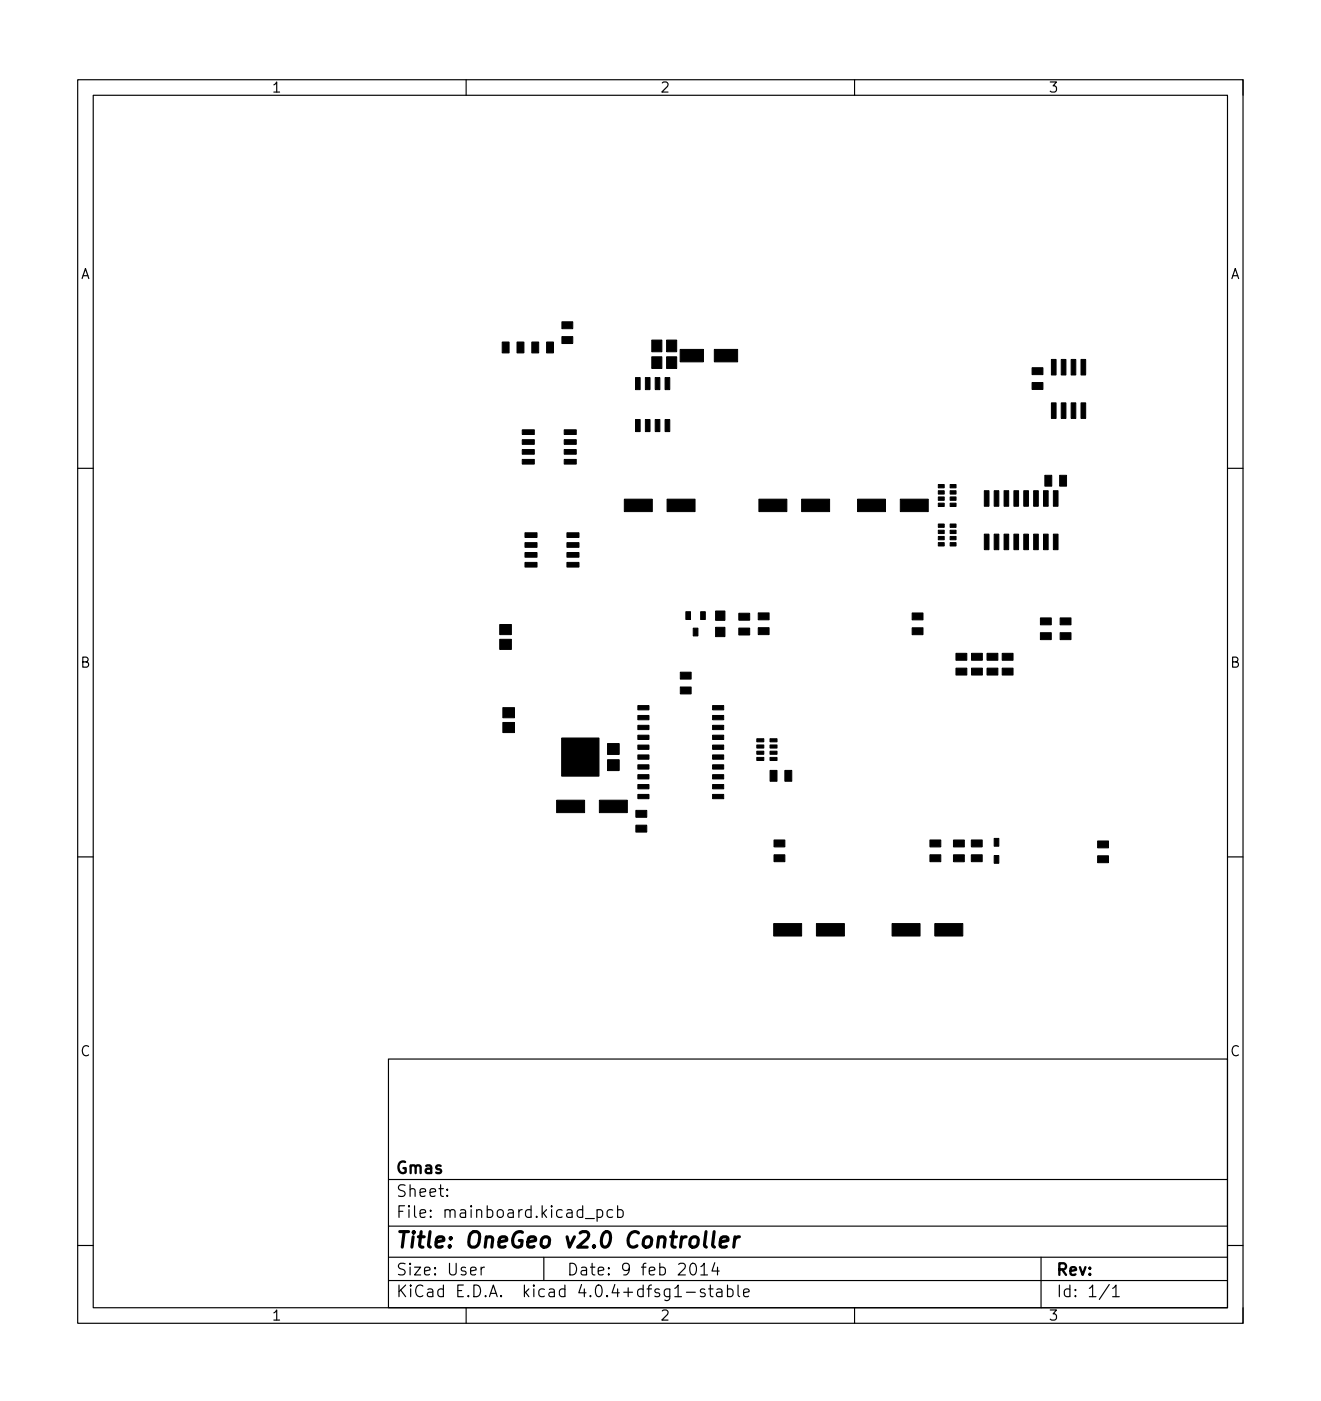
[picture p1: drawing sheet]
<svg xmlns="http://www.w3.org/2000/svg" width="170mm" height="180mm" viewBox="0 0 170 180" stroke-linecap="round" stroke-linejoin="round" font-family="sans-serif">
<defs><g id="words">
<text font-size="2.8" x="51" y="160.6">Title: OneGeo v2.0 Controller</text>
<g font-size="2.1">
<text x="51" y="154">Sheet:</text>
<text x="51" y="151">Gmas</text>
<text x="51" y="156.7">File: mainboard.kicad_pcb</text>
<text x="51" y="166.9">KiCad E.D.A. kicad 4.0.4+dfsg1-stable</text>
<text x="51" y="164.1">Size: User</text>
<text x="73" y="164.1">Date: 9 feb 2014</text>
<text x="136" y="164.1">Rev:</text>
<text x="136" y="166.9">Id: 1/1</text>
</g>
<g font-size="1.8">
<text x="35" y="11.9">1</text>
<text x="85" y="11.9">2</text>
<text x="135" y="11.9">3</text>
<text x="10.3" y="35.9">A</text>
<text x="158.3" y="35.9">A</text>
<text x="10.3" y="85.9">B</text>
<text x="158.3" y="85.9">B</text>
<text x="10.3" y="135.9">C</text>
<text x="158.3" y="135.9">C</text>
<text x="35" y="169.9">1</text>
<text x="85" y="169.9">2</text>
<text x="135" y="169.9">3</text>
</g>
</g></defs>
<g fill="none" stroke="#000" stroke-width=".15">
<path d="M10 10.3h150v160h-150zM12 12.3h146v156h-146zM60 10.3v2M110 10.3v2M160 10.3v2M10 60.3h2M158 60.3h2M10 110.3h2M158 110.3h2M50 136.3h108v32h-108zM50 157.8h108M50 151.8h108"/>
<path d="M57.6 153.8v.1h-.1l.1-.1v.1M57.6 153v.1v.1l-.1-.1 .1-.1v.2M75.4 156.8h1.1M76.9 155.7l.4-.1 .3 .3v.5l-.2 .2h-.1h-.4M76.9 155.6v1.5M78.9 155.7l-.5-.1-.3 .3v.5l.2 .2h.1h.5M79.5 155.7l.4-.1 .3 .3v.5l-.1 .2h-.2h-.4M79.5 155.1v1.5M10 160.3h2M50 164.8h108M50 161.8h108M60 168.3v2"/>
<path d="M61.9 163v1M62.4 163a.38 .38 0 0 0-.5 .3M70 161.8v3M88.4 166.3h1.1M89 162.6a.36 .36 0 0 1 .6 .2 .77 .77 0 0 1-.5 1.2 1 1 0 0 1-.1-1.4zM90.2 163l.4-.5v1.5M90.2 164h.9M90.7 165.9l-.3-.1-.3 .3 .1 .2 .5 .1 .1 .2-.1 .2h-.1h-.5M91.2 165.8h.6M91.4 165.3v1.3l.1 .2h.3M92 162.5l-.4 1h1M92.3 165.9l.1-.1 .5 .1v.9"/>
<path d="M92.4 163v1M92.9 166.2l-.5 .1a.29 .29 0 0 0-.2 .3 .29 .29 0 0 0 .2 .2h.5M93.6 165.9l.5-.1 .3 .3v.5l-.2 .2h-.1h-.5M93.6 165.3v1.5M95 165.3v1.3l.2 .2M95.7 166.3l.7-.1v-.3l-.5-.1-.2 .3 .1 .7h.1h.5M110 168.3v2M134 161.8v6.5M142.8 165.3l-1.3 1.9M143.2 165.8l.4-.5v1.5M143.2 166.8h.9M158 160.3h2"/>
<path d="M160 168.3v2"/>
</g>
<path d="M90.9 158.5l-.2 1.7v.2l.2 .1M91.9 158.5l-.2 1.7 .1 .2 .2 .1M92.7 159.8l1-.2-.1-.4-.1-.1-.6 .1-.1 .2-.1 .8v.2l.2 .1 .6-.1M94.6 159.1l-.2 1.4M95.2 159.1a.59 .59 0 0 0-.6 .4" fill="none" stroke="#000" stroke-width=".4"/>
<g fill="#000" stroke="#000" stroke-width=".13">
<path d="M64.6 44h.9v1.4h-.9zM67.2 55.3h1.6v.6h-1.6zM67.2 56.6h1.6v.6h-1.6zM67.2 57.8h1.6v.6h-1.6zM67.2 59.1h1.6v.6h-1.6zM66.5 44h.9v1.4h-.9zM68.5 44h.8v1.4h-.8zM70.4 44h.8v1.4h-.8zM72.3 41.4h1.4v.9h-1.4zM72.3 43.3h1.4v.9h-1.4zM72.6 59.1h1.6v.6h-1.6zM72.6 57.8h1.6v.6h-1.6z"/>
<path d="M72.6 56.6h1.6v.6h-1.6zM72.6 55.3h1.6v.6h-1.6zM81.8 54h.6v1.5h-.6zM81.8 48.6h.6v1.5h-.6zM83.1 54h.6v1.5h-.6zM83.1 48.6h.6v1.5h-.6zM83.9 43.8h1.3v1.5h-1.3zM83.9 45.9h1.3v1.5h-1.3zM84.3 54h.6v1.5h-.6zM84.3 48.6h.6v1.5h-.6zM85.8 43.8h1.3v1.5h-1.3zM85.8 45.9h1.3v1.5h-1.3z"/>
<path d="M85.6 54h.6v1.5h-.6zM85.6 48.6h.6v1.5h-.6zM87.6 45h3v1.6h-3zM91.9 45h3v1.6h-3zM132.8 47.3h1.4v.9h-1.4zM132.8 49.2h1.4v.9h-1.4zM135.3 51.8h.6v2h-.6zM135.3 46.3h.6v1.9h-.6zM136.6 51.8h.6v2h-.6zM136.6 46.3h.6v1.9h-.6zM137.9 51.8h.6v2h-.6zM137.9 46.3h.6v1.9h-.6z"/>
<path d="M139.1 51.8h.6v2h-.6zM139.1 46.3h.6v1.9h-.6zM67.6 68.6h1.5v.6h-1.5zM67.6 69.8h1.5v.6h-1.5zM67.6 71.1h1.5v.6h-1.5zM67.6 72.4h1.5v.6h-1.5zM73 72.4h1.5v.6h-1.5zM73 71.1h1.5v.6h-1.5zM73 69.8h1.5v.6h-1.5zM73 68.6h1.5v.6h-1.5zM80.4 64.2h3.6v1.6h-3.6zM88.3 78.7h.6v1h-.6z"/>
<path d="M85.9 64.2h3.6v1.6h-3.6zM90.2 78.7h.6v1h-.6zM92.1 78.6h1.2v1.2h-1.2zM95.1 78.9h1.4v.9h-1.4zM97.6 78.9h1.4v.9h-1.4zM97.7 64.2h3.6v1.6h-3.6zM103.2 64.2h3.6v1.6h-3.6zM110.4 64.2h3.6v1.6h-3.6zM115.9 64.2h3.6v1.6h-3.6zM117.4 78.9h1.4v.9h-1.4zM120.8 63.9h.7v.5h-.7zM120.8 63.1h.7v.5h-.7z"/>
<path d="M120.8 62.3h.7v.5h-.7zM120.8 64.7h.7v.5h-.7zM120.8 69h.7v.5h-.7zM120.8 68.2h.7v.5h-.7zM120.8 67.4h.7v.5h-.7zM120.8 69.8h.7v.5h-.7zM122.3 63.9h.8v.5h-.8zM122.3 63.1h.8v.5h-.8zM122.3 64.7h.8v.5h-.8zM122.3 62.3h.8v.5h-.8zM122.3 69h.8v.5h-.8zM122.3 68.2h.8v.5h-.8z"/>
<path d="M122.3 69.8h.8v.5h-.8zM122.3 67.4h.8v.5h-.8zM126.7 63.1h.6v2h-.6zM126.7 68.7h.6v2h-.6zM128 63.1h.6v2h-.6zM128 68.7h.6v2h-.6zM129.2 63.1h.6v2h-.6zM129.2 68.7h.6v2h-.6zM130.5 63.1h.6v2h-.6zM130.5 68.7h.6v2h-.6zM131.8 63.1h.6v2h-.6zM131.8 68.7h.6v2h-.6z"/>
<path d="M133.1 63.1h.5v2h-.5zM133.1 68.7h.5v2h-.5zM134.5 61.2h.9v1.4h-.9zM134.3 63.1h.6v2h-.6zM134.3 68.7h.6v2h-.6zM135.6 63.1h.6v2h-.6zM135.6 68.7h.6v2h-.6zM136.4 61.2h.9v1.4h-.9zM64.3 80.4h1.5v1.3h-1.5zM64.3 82.3h1.5v1.3h-1.5zM64.7 91.1h1.5v1.3h-1.5zM64.7 93h1.5v1.3h-1.5z"/>
<path d="M72.3 95h4.8v4.9h-4.8zM78.2 95.7h1.5v1.4h-1.5zM78.2 97.8h1.5v1.4h-1.5zM82.1 90.8h1.4v.5h-1.4zM82.1 92.1h1.4v.5h-1.4zM82.1 93.3h1.4v.6h-1.4zM82.1 94.6h1.4v.6h-1.4zM82.1 95.9h1.4v.5h-1.4zM82.1 97.1h1.4v.6h-1.4zM82.1 98.4h1.4v.6h-1.4zM82.1 99.7h1.4v.5h-1.4zM87.6 88.4h1.4v.9h-1.4z"/>
<path d="M87.6 86.5h1.4v.9h-1.4zM89.2 80.8h.6v1h-.6zM91.7 99.7h1.5v.5h-1.5zM91.7 98.4h1.5v.6h-1.5zM91.7 97.1h1.5v.6h-1.5zM91.7 95.9h1.5v.5h-1.5zM91.7 94.6h1.5v.6h-1.5zM91.7 93.3h1.5v.6h-1.5zM91.7 92.1h1.5v.5h-1.5zM91.7 90.8h1.5v.5h-1.5zM92.1 80.7h1.2v1.2h-1.2zM95.1 80.8h1.4v.9h-1.4z"/>
<path d="M97.4 95.9h.9v.4h-.9zM97.4 96.7h.9v.4h-.9zM97.4 95.1h.9v.4h-.9zM97.4 97.5h.9v.4h-.9zM97.6 80.8h1.4v.9h-1.4zM99.1 95.1h.9v.4h-.9zM99.1 95.9h.9v.4h-.9zM99.1 96.7h.9v.4h-.9zM99.1 97.5h.9v.4h-.9zM99.1 99.1h.9v1.4h-.9zM101 99.1h.9v1.4h-.9zM117.4 80.8h1.4v.9h-1.4z"/>
<path d="M123.1 86h1.3v.9h-1.3zM123.1 84.1h1.3v.9h-1.3zM125.1 86h1.3v.9h-1.3zM125.1 84.1h1.3v.9h-1.3zM127.1 86h1.3v.9h-1.3zM127.1 84.1h1.3v.9h-1.3zM129 86h1.4v.9h-1.4zM129 84.1h1.4v.9h-1.4zM133.9 81.4h1.4v.9h-1.4zM133.9 79.5h1.4v.9h-1.4zM136.5 81.4h1.4v.9h-1.4zM136.5 79.5h1.4v.9h-1.4z"/>
<path d="M71.6 103h3.6v1.6h-3.6zM77.2 103h3.6v1.6h-3.6zM82.1 100.9h1.4v.6h-1.4zM82.1 102.2h1.4v.6h-1.4zM81.9 106.2h1.3v.9h-1.3zM81.9 104.3h1.3v.9h-1.3zM91.7 102.2h1.5v.6h-1.5zM91.7 100.9h1.5v.6h-1.5zM99.6 110h1.4v.9h-1.4zM99.6 108.1h1.4v.9h-1.4zM99.6 118.8h3.6v1.6h-3.6zM105.1 118.8h3.6v1.6h-3.6z"/>
<path d="M119.7 110h1.4v.9h-1.4zM119.7 108.1h1.4v.9h-1.4zM122.7 108.1h1.4v.9h-1.4zM122.7 110h1.4v.9h-1.4zM125 110h1.4v.9h-1.4zM125 108.1h1.4v.9h-1.4zM128 107.9h.6v1h-.6zM128 110.1h.6v1h-.6zM141.3 110.1h1.4v.9h-1.4zM141.3 108.2h1.4v.9h-1.4zM114.8 118.8h3.6v1.6h-3.6zM120.3 118.8h3.6v1.6h-3.6z"/>
</g>
<use href="#words"/>
</svg>
